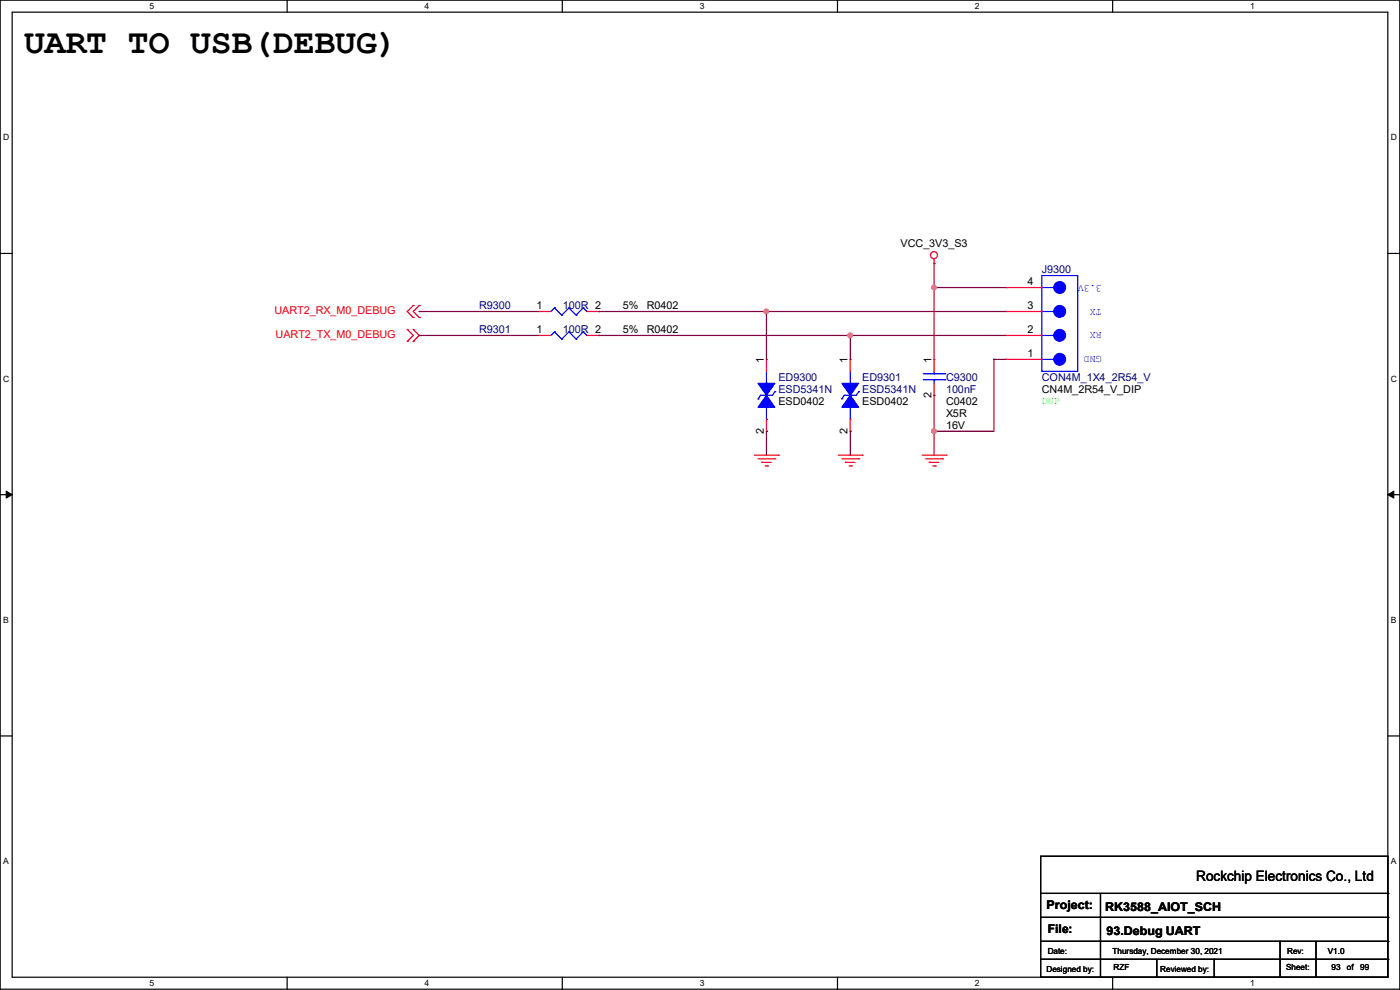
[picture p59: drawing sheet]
<svg xmlns="http://www.w3.org/2000/svg" width="297mm" height="210mm" viewBox="0 0 297 210" stroke-linecap="round" stroke-linejoin="round" font-family="sans-serif">
<defs><g id="words">
<text font-size="7.4" x="5.1" y="11.3">UART TO USB(DEBUG)</text>
<text font-size="3" x="253.8" y="186.9">Rockchip Electronics Co., Ltd</text>
<g font-size="2.5">
<text x="222" y="192.9">Project:</text>
<text x="222.3" y="198">File:</text>
<text x="234.5" y="193.2">RK3588_AIOT_SCH</text>
<text x="234.7" y="198.2">93.Debug UART</text>
</g>
<g font-size="2.3">
<text x="191.1" y="52.4">VCC_3V3_S3</text>
<text x="113.8" y="65.5">1</text>
<text x="132.1" y="65.6">5%</text>
<text x="137.2" y="65.6">R0402</text>
<text x="218" y="65.5">3</text>
<text x="218" y="60.5">4</text>
<text x="113.8" y="70.6">1</text>
<text x="132.1" y="70.7">5%</text>
<text x="137.2" y="70.7">R0402</text>
<text x="218" y="70.6">2</text>
<text x="162.1" y="77" transform="rotate(-90 162.1 77)">1</text>
<text x="179.8" y="77" transform="rotate(-90 179.8 77)">1</text>
<text x="197.6" y="77" transform="rotate(-90 197.6 77)">1</text>
<text x="218" y="75.7">1</text>
<text x="221" y="83.4">CN4M_2R54_V_DIP</text>
<text x="165.1" y="85.9">ESD0402</text>
<text x="182.9" y="85.9">ESD0402</text>
<text x="197.6" y="84.4" transform="rotate(-90 197.6 84.4)">2</text>
<text x="200.7" y="85.9">C0402</text>
<text x="200.7" y="88.5">X5R</text>
<text x="162.1" y="92" transform="rotate(-90 162.1 92)">2</text>
<text x="179.8" y="92" transform="rotate(-90 179.8 92)">2</text>
<text x="200.7" y="91">16V</text>
</g>
<g font-size="2.3" fill="#000080">
<text x="221" y="58">J9300</text>
<text x="101.6" y="65.6">R9300</text>
<text x="119.4" y="65.6">100R 2</text>
<text x="101.6" y="70.7">R9301</text>
<text x="119.4" y="70.7">100R 2</text>
<text x="165.1" y="80.9">ED9300</text>
<text x="165.1" y="83.4">ESD5341N</text>
<text x="182.9" y="80.9">ED9301</text>
<text x="182.9" y="83.4">ESD5341N</text>
<text x="200.7" y="80.9">C9300</text>
<text x="200.7" y="83.4">100nF</text>
<text x="221" y="80.9">CON4M_1X4_2R54_V</text>
</g>
<g font-size="2.3" fill="#00f">
<text x="233.7" y="60.4" transform="rotate(-180 233.7 60.4)">3.3V</text>
<text x="233.7" y="65.4" transform="rotate(-180 233.7 65.4)">TX</text>
<text x="233.7" y="70.5" transform="rotate(-180 233.7 70.5)">RX</text>
<text x="233.7" y="75.6" transform="rotate(-180 233.7 75.6)">GND</text>
</g>
<g font-size="2.3" fill="#f00">
<text x="58.2" y="66.6">UART2_RX_M0_DEBUG</text>
<text x="58.5" y="71.7">UART2_TX_M0_DEBUG</text>
</g>
<text font-size="2.3" fill="#0f0" x="221" y="85.7">DNP</text>
<g font-size="1.8">
<text x="31.7" y="1.9">5</text>
<text x="90.1" y="1.9">4</text>
<text x="148.5" y="1.9">3</text>
<text x="206.8" y="1.9">2</text>
<text x="265.2" y="1.9">1</text>
<text x=".7" y="29.8">D</text>
<text x="295.1" y="29.8">D</text>
<text x=".7" y="80.9">C</text>
<text x="295.1" y="80.9">C</text>
<text x=".7" y="132.1">B</text>
<text x="295.1" y="132.1">B</text>
<text x=".7" y="183.3">A</text>
<text x="295.1" y="183.3">A</text>
<text x="222.3" y="202.3">Date:</text>
<text x="236" y="202.3">Thursday, December 30, 2021</text>
<text x="273.1" y="202.3">Rev:</text>
<text x="281.7" y="202.3">V1.0</text>
<text x="31.7" y="209.2">5</text>
<text x="90.1" y="209.2">4</text>
<text x="148.5" y="209.2">3</text>
<text x="206.8" y="209.2">2</text>
<text x="222" y="206.1">Designed by:</text>
<text x="236.3" y="205.9">RZF</text>
<text x="246.2" y="206.1">Reviewed by:</text>
<text x="265.2" y="209.2">1</text>
<text x="272.8" y="205.9">Sheet:</text>
<text x="282.5" y="205.9">93</text>
<text x="285.7" y="205.9">of</text>
<text x="288.6" y="205.9">99</text>
</g>
</g></defs>
<path d="M0 0h297v209.8h-297zM2.6 2.6h291.8v204.7h-291.8z" fill="none" stroke="#000" stroke-width=".25"/>
<g fill="#fff">
<path d="M31.7 .3h1v2h-1z"/>
<path d="M31.7 207.6h1v1.9h-1z"/>
</g>
<path d="M60.9 0v2.6M60.9 207.3v2.5" fill="none" stroke="#000" stroke-width=".25"/>
<g fill="#fff">
<path d="M90.1 .3h1v2h-1z"/>
<path d="M90.1 207.6h1v1.9h-1z"/>
</g>
<path d="M119.3 0v2.6M119.3 207.3v2.5" fill="none" stroke="#000" stroke-width=".25"/>
<g fill="#fff">
<path d="M148.5 .3h.9v2h-.9z"/>
<path d="M148.5 207.6h.9v1.9h-.9z"/>
</g>
<path d="M177.7 0v2.6M177.7 207.3v2.5" fill="none" stroke="#000" stroke-width=".25"/>
<g fill="#fff">
<path d="M206.8 .3h1v2h-1z"/>
<path d="M206.8 207.6h1v1.9h-1z"/>
</g>
<path d="M236.1 0v2.6M236.1 207.3v2.5" fill="none" stroke="#000" stroke-width=".25"/>
<g fill="#fff">
<path d="M265.2 .3h1v2h-1z"/>
<path d="M265.2 207.6h1v1.9h-1z"/>
<path d="M.7 28.2h1.2v1.9h-1.2z"/>
<path d="M295.1 28.2h1.2v1.9h-1.2z"/>
<path d="M.7 79.3h1.2v2h-1.2z"/>
<path d="M295.1 79.3h1.2v2h-1.2z"/>
</g>
<path d="M0 53.8h2.6M294.4 53.8h2.6" fill="none" stroke="#000" stroke-width=".25"/>
<g fill="#fff">
<path d="M.7 130.5h1.2v2h-1.2z"/>
<path d="M295.1 130.5h1.1v2h-1.1z"/>
</g>
<path d="M0 104.9h2.6M294.4 104.9h2.6" fill="none" stroke="#000" stroke-width=".25"/>
<path d="M1.3 104.2l1.3 .7-1.3 .8zM294.4 104.9l1.3-.7v1.5z" fill="#000" stroke="#000" stroke-width=".21"/>
<g fill="#fff">
<path d="M.7 181.7h1.2v2h-1.2z"/>
<path d="M295.1 181.7h1.1v2h-1.1z"/>
</g>
<g fill="none" stroke="#000" stroke-width=".25">
<path d="M0 156.1h2.6M294.4 156.1h2.6M220.8 181.7h73.6v25.6h-73.6zM220.8 189.5h73.6M220.8 194.6h73.6M220.8 199.7h73.6M233.5 189.5v17.8M271.6 199.7v7.6M279.2 199.7v7.6M294.4 189.5h.1M294.4 194.6h.1M294.4 199.7h.1"/>
<path d="M220.8 203.5h73.6M233.5 207.3h.1M245.4 207.3h.1M245.4 203.5v3.8M257.6 207.3h.1M257.6 203.5v3.8M271.6 207.3h.1M279.2 207.3h.1M294.4 203.5h.1"/>
</g>
<g fill="none" stroke="#f00" stroke-width=".25">
<path d="M198.2 55.9h.1M198.2 54.9v1M86.4 69.9h.1M86.4 72.4h.1M86.4 69.9l1.3 1.3-1.3 1.2M87.7 72.4h.1M87.7 69.9h.1M87.7 64.8h.1M87.7 67.4h.1M87.7 69.9l1.2 1.3-1.2 1.2M87.7 64.8l-1.3 1.3 1.3 1.3M88.9 64.8h.1"/>
<path d="M88.9 67.4h.1M88.9 64.8l-1.2 1.3 1.2 1.3M114.3 71.2h.1M114.3 66.1h.1M114.3 71.2h2.6M114.3 66.1h2.6M124.5 71.2h2.5M124.5 66.1h2.5M127 71.2h.1M127 66.1h.1M162.6 76.2h.1M162.6 76.2v2.6"/>
<path d="M180.4 76.2h.1M180.4 76.2v2.6M198.2 76.2h.1M198.2 76.2v2.6M213.4 76.2h.1M213.4 71.2h.1M213.4 66.1h.1M213.4 61h.1M213.4 71.2h7.6M213.4 76.2h7.6M213.4 66.1h7.6M213.4 61h7.6"/>
<path d="M160.1 96.6h5M160.8 97.3h3.6M161.6 98.1h.1M161.6 98.1h2M162.3 98.8h.6M162.6 91.5h.1M162.6 88.9v2.6M162.9 98.8h.1M164.4 97.3h.1M165.1 96.6h.1M177.8 96.6h5.1M178.6 97.3h3.6"/>
<path d="M179.4 98.1h.1M179.4 98.1h2M180.1 98.8h.5M180.4 91.5h.1M180.4 88.9v2.6M180.6 98.8h.1M182.2 97.3h.1M182.9 96.6h.1M195.6 96.6h5.1M196.4 97.3h3.5M197.1 98.1h.1M197.1 98.1h2.1"/>
<path d="M197.9 98.8h.5M198.2 83.9h.1M198.2 81.3v2.6M198.4 98.8h.1M199.9 97.3h.1M200.7 96.6h.1"/>
<circle cx="198.1" cy="54.1" r=".74"/>
</g>
<g fill="none" stroke="#00f" stroke-width=".25">
<path d="M221 58.5h7.6v20.3h-7.6zM117.6 70.4h.1M117.6 65.3h.1M117.6 70.4l-.7 .8M117.6 70.4l1.6 1.5M117.6 65.3l-.7 .8M117.6 65.3l1.6 1.5M119.2 71.9h.1M119.2 66.8h.1M120.7 70.4h.1M120.7 65.3h.1M120.7 70.4l-1.5 1.5"/>
<path d="M120.7 70.4l1.5 1.5M120.7 65.3l-1.5 1.5M120.7 65.3l1.5 1.5M122.2 71.9h.1M122.2 66.8h.1M123.7 70.4h.1M123.7 65.3h.1M123.7 70.4l-1.5 1.5M123.7 70.4l.8 .8M123.7 65.3l-1.5 1.5M123.7 65.3l.8 .8M124.5 71.2h.1"/>
<path d="M124.5 66.1h.1M162.6 78.8v2.5M180.4 78.8v2.5M195.9 79.3h4.5M198.2 79.3h.1M198.2 78.8v.5M200.4 79.3h.1M221 61h2.6M221 66.1h2.6M221 71.2h2.6M221 76.2h2.6M223.6 61h.1"/>
<path d="M223.6 66.1h.1M223.6 71.2h.1M223.6 76.2h.1M160.8 84.6h.1M161.3 83.9h.1M161.3 83.9l-.5 .7M162.6 81.3h.1M162.6 88.9h.1M162.6 86.4v2.5M164.4 83.1h.1M164.4 83.1l-.5 .8h-2.6M178.6 84.6h.1"/>
<path d="M179.1 83.9h.1M179.1 83.9l-.5 .7M180.4 81.3h.1M180.4 88.9h.1M180.4 86.4v2.5M182.2 83.1h.1M182.2 83.1l-.5 .8h-2.6M195.9 80.6h4.5M198.2 80.6h.1M198.2 80.6v.7M200.4 80.6h.1"/>
</g>
<g fill="#00f" stroke="#00f" stroke-width=".25">
<path d="M160.8 81.3h3.6l-1.8 2.6z" fill-rule="evenodd"/>
<path d="M162.6 83.9l1.8 2.5h-3.6z" fill-rule="evenodd"/>
<path d="M178.6 81.3h3.6l-1.8 2.6z" fill-rule="evenodd"/>
<path d="M180.4 83.9l1.8 2.5h-3.6z" fill-rule="evenodd"/>
<circle cx="224.8" cy="61" r="1.25"/>
<circle cx="224.8" cy="66.1" r="1.25"/>
<circle cx="224.8" cy="71.1" r="1.25"/>
<circle cx="224.8" cy="76.2" r="1.25"/>
</g>
<g fill="none" stroke="#800040" stroke-width=".25">
<path d="M198.2 55.9h.1M198.2 55.9v20.3M88.9 66.1h.1M88.9 71.2h.1M88.9 66.1h25.4M88.9 71.2h25.4M127 66.1h.1M127 71.2h.1M127 66.1h86.4M127 71.2h86.4M162.6 66.1h.1M162.6 66.1v10.1"/>
<path d="M180.4 71.2h.1M180.4 71.2v5M198.2 61h.1M198.2 61h15.2M210.9 76.2h.1M210.9 76.2h2.5M210.9 76.2v15.3h-12.7M162.6 91.5h.1M162.6 91.5v5.1M180.4 91.5h.1M180.4 91.5v5.1M198.2 83.9h.1"/>
<path d="M198.2 91.5h.1M198.2 83.9v12.7"/>
</g>
<g fill="#f0f" stroke="#f0f" stroke-width=".25">
<circle cx="162.6" cy="66.1" r=".49"/>
<circle cx="180.4" cy="71.1" r=".49"/>
<circle cx="198.1" cy="91.5" r=".49"/>
<circle cx="198.1" cy="61" r=".49"/>
</g>
<use href="#words"/>
</svg>
